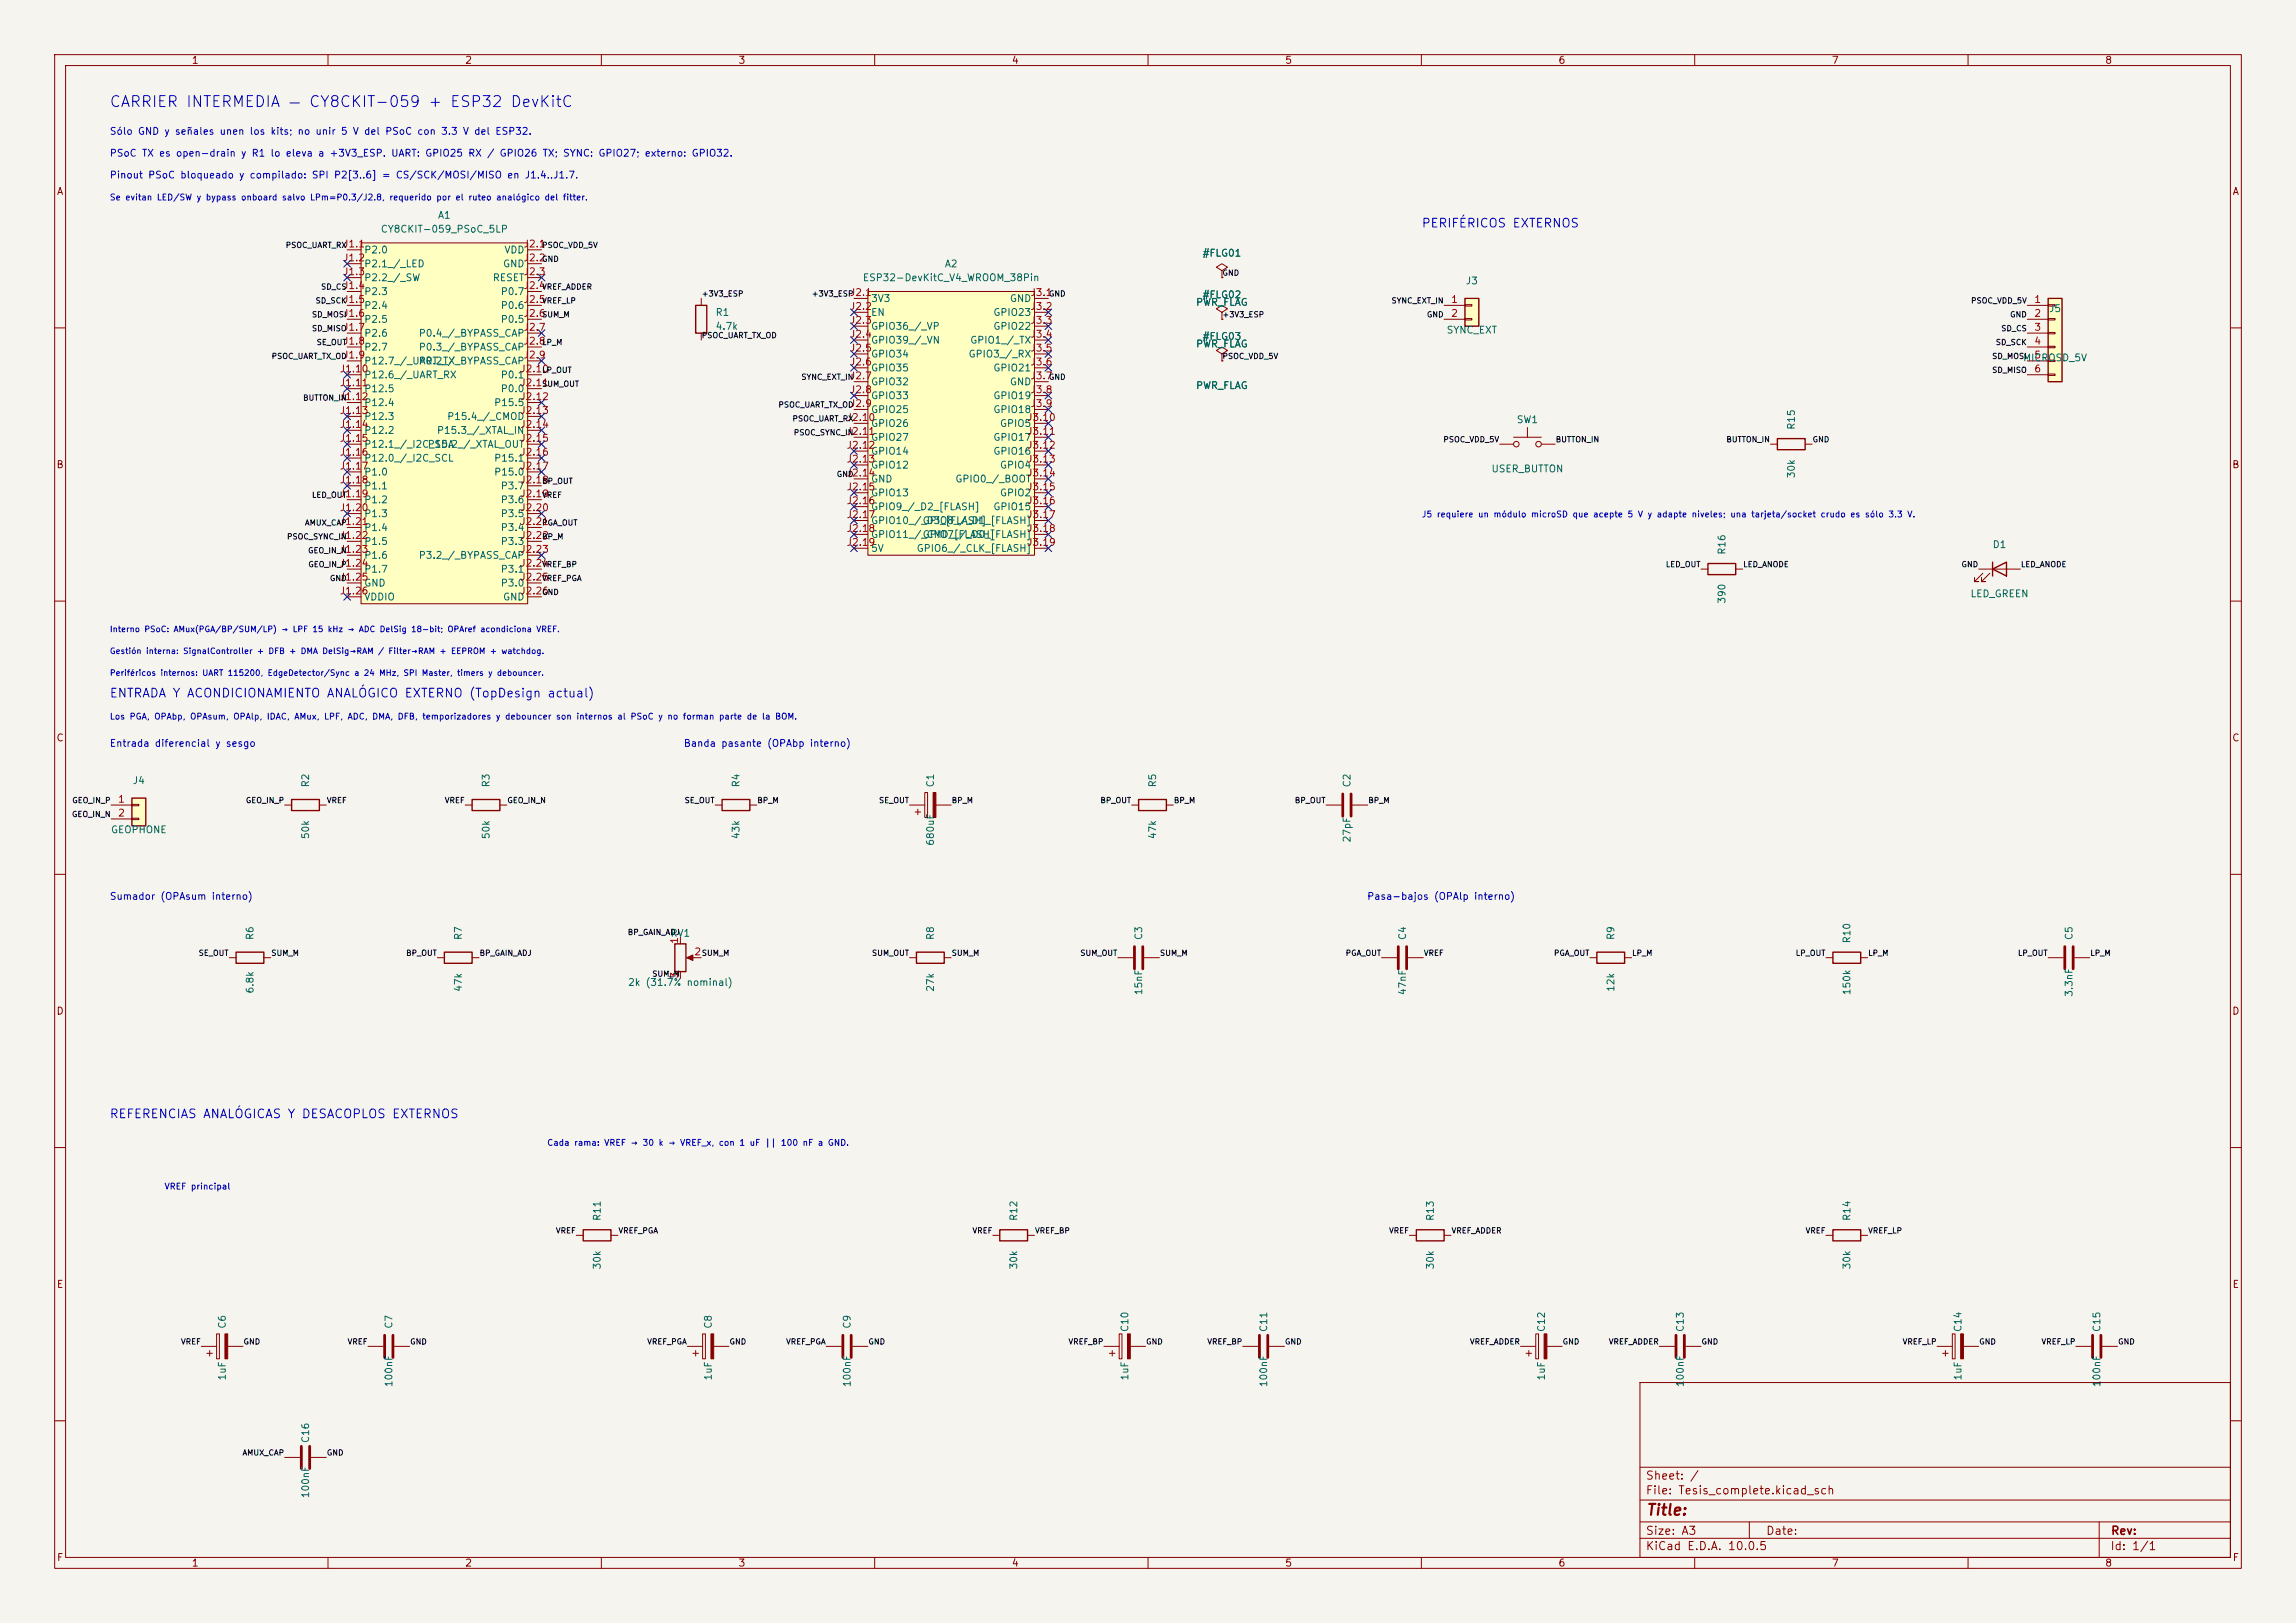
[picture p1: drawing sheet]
<svg xmlns="http://www.w3.org/2000/svg" width="420mm" height="297mm" viewBox="0 0 420 297" stroke-linecap="round" stroke-linejoin="round" font-family="sans-serif">
<defs><g id="words">
<text font-size="2" fill="#0000c2" x="19.9" y="20.1">CARRIER INTERMEDIA — CY8CKIT-059 + ESP32 DevKitC</text>
<text font-size="2" fill="#840000" x="301" y="277.8">Title:</text>
<g font-size="1.6" fill="#0000c2">
<text x="259.9" y="42">PERIFÉRICOS EXTERNOS</text>
<text x="19.9" y="128">ENTRADA Y ACONDICIONAMIENTO ANALÓGICO EXTERNO (TopDesign actual)</text>
<text x="19.9" y="205">REFERENCIAS ANALÓGICAS Y DESACOPLOS EXTERNOS</text>
</g>
<g font-size="1.5" fill="#840000">
<text x="300.9" y="273.8">File: Tesis_complete.kicad_sch</text>
<text x="300.9" y="271.1">Sheet: /</text>
<text x="300.9" y="281.2">Size: A3</text>
<text x="322.9" y="281.2">Date:</text>
<text x="386" y="281.2">Rev:</text>
<text x="300.9" y="284">KiCad E.D.A. 10.0.5</text>
<text x="385.9" y="284">Id: 1/1</text>
</g>
<g font-size="1.3" fill="#840000">
<text x="35" y="12">1</text>
<text x="85" y="12">2</text>
<text x="135" y="12">3</text>
<text x="185" y="12">4</text>
<text x="235" y="12">5</text>
<text x="285" y="12">6</text>
<text x="335" y="12">7</text>
<text x="385" y="12">8</text>
<text x="10.3" y="36">A</text>
<text x="408.3" y="36">A</text>
<text x="10.2" y="86">B</text>
<text x="408.2" y="86">B</text>
<text x="10.2" y="136">C</text>
<text x="408.2" y="136">C</text>
<text x="10.2" y="186">D</text>
<text x="408.2" y="186">D</text>
<text x="10.3" y="236">E</text>
<text x="408.3" y="236">E</text>
<text x="10.3" y="286">F</text>
<text x="35" y="287">1</text>
<text x="85" y="287">2</text>
<text x="135" y="287">3</text>
<text x="185" y="287">4</text>
<text x="235" y="287">5</text>
<text x="285" y="287">6</text>
<text x="335" y="287">7</text>
<text x="385" y="287">8</text>
<text x="408.3" y="286">F</text>
</g>
<g font-size="1.3" fill="#0000c2">
<text x="20" y="25">Sólo GND y señales unen los kits; no unir 5 V del PSoC con 3.3 V del ESP32.</text>
<text x="20" y="29">PSoC TX es open-drain y R1 lo eleva a +3V3_ESP. UART: GPIO25 RX / GPIO26 TX; SYNC: GPIO27; externo: GPIO32.</text>
<text x="20" y="33">Pinout PSoC bloqueado y compilado: SPI P2[3..6] = CS/SCK/MOSI/MISO en J1.4..J1.7.</text>
<text x="20" y="137">Entrada diferencial y sesgo</text>
<text x="125" y="137">Banda pasante (OPAbp interno)</text>
<text x="20" y="165">Sumador (OPAsum interno)</text>
<text x="250" y="165">Pasa-bajos (OPAlp interno)</text>
</g>
<g font-size="1.3" fill="#006464">
<text x="80" y="40.3">A1</text>
<text x="66.5" y="46.7">P2.0</text>
<text x="69.5" y="42.9">CY8CKIT-059_PSoC_5LP</text>
<text x="92.2" y="46.7">VDD</text>
<text x="219.9" y="47.3">#FLG01</text>
<text x="66.5" y="49.2">P2.1_/_LED</text>
<text x="66.5" y="51.8">P2.2_/_SW</text>
<text x="90" y="51.8">RESET</text>
<text x="91.9" y="49.2">GND</text>
<text x="157.7" y="51.8">ESP32-DevKitC_V4_WROOM_38Pin</text>
<text x="172.7" y="49.2">A2</text>
<text x="268" y="52.3">J3</text>
<text x="66.5" y="54.3">P2.3</text>
<text x="66.5" y="56.8">P2.4</text>
<text x="66.5" y="59.4">P2.5</text>
<text x="91.5" y="54.3">P0.7</text>
<text x="91.5" y="56.8">P0.6</text>
<text x="91.5" y="59.4">P0.5</text>
<text x="130.8" y="58.1">R1</text>
<text x="159.2" y="55.6">3V3</text>
<text x="159.2" y="58.1">EN</text>
<text x="181.6" y="58.1">GPIO23</text>
<text x="184.6" y="55.6">GND</text>
<text x="218.7" y="56.3">PWR_FLAG</text>
<text x="219.9" y="54.9">#FLG02</text>
<text x="374.7" y="57.4">J5</text>
<text x="66.5" y="61.9">P2.6</text>
<text x="66.5" y="64.5">P2.7</text>
<text x="76.5" y="61.9">P0.4_/_BYPASS_CAP</text>
<text x="76.5" y="64.5">P0.3_/_BYPASS_CAP</text>
<text x="130.8" y="60.7">4.7k</text>
<text x="159.2" y="60.7">GPIO36_/_VP</text>
<text x="159.2" y="63.2">GPIO39_/_VN</text>
<text x="159.2" y="65.7">GPIO34</text>
<text x="177.1" y="65.7">GPIO3_/_RX</text>
<text x="177.4" y="63.2">GPIO1_/_TX</text>
<text x="181.6" y="60.7">GPIO22</text>
<text x="218.7" y="63.9">PWR_FLAG</text>
<text x="219.9" y="62.5">#FLG03</text>
<text x="264.5" y="61.3">SYNC_EXT</text>
<text x="66.5" y="67">P12.7_/_UART_TX</text>
<text x="66.5" y="69.5">P12.6_/_UART_RX</text>
<text x="76.5" y="67">P0.2_/_BYPASS_CAP</text>
<text x="91.5" y="69.5">P0.1</text>
<text x="159.2" y="68.3">GPIO35</text>
<text x="159.2" y="70.8">GPIO32</text>
<text x="181.6" y="68.3">GPIO21</text>
<text x="184.6" y="70.8">GND</text>
<text x="218.7" y="71.5">PWR_FLAG</text>
<text x="370" y="66.4">MICROSD_5V</text>
<text x="66.5" y="72.1">P12.5</text>
<text x="66.5" y="74.6">P12.4</text>
<text x="66.5" y="77.2">P12.3</text>
<text x="81.7" y="77.2">P15.4_/_CMOD</text>
<text x="90.3" y="74.6">P15.5</text>
<text x="91.5" y="72.1">P0.0</text>
<text x="159.2" y="73.4">GPIO33</text>
<text x="159.2" y="75.9">GPIO25</text>
<text x="181.6" y="73.4">GPIO19</text>
<text x="181.6" y="75.9">GPIO18</text>
<text x="277.3" y="77.7">SW1</text>
<text x="66.5" y="79.7">P12.2</text>
<text x="66.5" y="82.2">P12.1_/_I2C_SDA</text>
<text x="78.1" y="82.2">P15.2_/_XTAL_OUT</text>
<text x="79.8" y="79.7">P15.3_/_XTAL_IN</text>
<text x="159.2" y="78.4">GPIO26</text>
<text x="159.2" y="81">GPIO27</text>
<text x="159.2" y="83.5">GPIO14</text>
<text x="181.6" y="81">GPIO17</text>
<text x="181.6" y="83.5">GPIO16</text>
<text x="182.8" y="78.4">GPIO5</text>
<text x="328.6" y="78.8" transform="rotate(-90 328.6 78.8)">R15</text>
<text x="66.5" y="84.8">P12.0_/_I2C_SCL</text>
<text x="66.5" y="87.3">P1.0</text>
<text x="66.5" y="89.9">P1.1</text>
<text x="90.3" y="84.8">P15.1</text>
<text x="90.3" y="87.3">P15.0</text>
<text x="91.5" y="89.9">P3.7</text>
<text x="159.2" y="86.1">GPIO12</text>
<text x="159.2" y="88.6">GND</text>
<text x="174.6" y="88.6">GPIO0_/_BOOT</text>
<text x="182.8" y="86.1">GPIO4</text>
<text x="272.7" y="86.7">USER_BUTTON</text>
<text x="328.6" y="87.6" transform="rotate(-90 328.6 87.6)">30k</text>
<text x="66.5" y="92.4">P1.2</text>
<text x="66.5" y="94.9">P1.3</text>
<text x="91.5" y="92.4">P3.6</text>
<text x="91.5" y="94.9">P3.5</text>
<text x="159.2" y="91.1">GPIO13</text>
<text x="159.2" y="93.7">GPIO9_/_D2_[FLASH]</text>
<text x="181.6" y="93.7">GPIO15</text>
<text x="182.8" y="91.1">GPIO2</text>
<text x="66.5" y="97.5">P1.4</text>
<text x="66.5" y="100">P1.5</text>
<text x="91.5" y="97.5">P3.4</text>
<text x="91.5" y="100">P3.3</text>
<text x="159.2" y="96.2">GPIO10_/_D3_[FLASH]</text>
<text x="159.2" y="98.8">GPIO11_/_CMD_[FLASH]</text>
<text x="159.2" y="101.3">5V</text>
<text x="167.6" y="101.3">GPIO6_/_CLK_[FLASH]</text>
<text x="168.7" y="96.2">GPIO8_/_D1_[FLASH]</text>
<text x="168.7" y="98.8">GPIO7_/_D0_[FLASH]</text>
<text x="315.9" y="101.6" transform="rotate(-90 315.9 101.6)">R16</text>
<text x="364.4" y="100.6">D1</text>
<text x="66.5" y="102.6">P1.6</text>
<text x="66.5" y="105.1">P1.7</text>
<text x="66.5" y="107.6">GND</text>
<text x="76.5" y="102.6">P3.2_/_BYPASS_CAP</text>
<text x="91.5" y="105.1">P3.1</text>
<text x="91.5" y="107.6">P3.0</text>
<text x="66.5" y="110.2">VDDIO</text>
<text x="91.9" y="110.2">GND</text>
<text x="315.9" y="110.6" transform="rotate(-90 315.9 110.6)">390</text>
<text x="360.3" y="109.6">LED_GREEN</text>
<text x="24.2" y="143.8">J4</text>
<text x="56.8" y="144.2" transform="rotate(-90 56.8 144.2)">R2</text>
<text x="89.9" y="144.2" transform="rotate(-90 89.9 144.2)">R3</text>
<text x="135.6" y="144.2" transform="rotate(-90 135.6 144.2)">R4</text>
<text x="171.1" y="144.2" transform="rotate(-90 171.1 144.2)">C1</text>
<text x="211.8" y="144.2" transform="rotate(-90 211.8 144.2)">R5</text>
<text x="247.3" y="144.2" transform="rotate(-90 247.3 144.2)">C2</text>
<text x="20.2" y="152.8">GEOPHONE</text>
<text x="56.8" y="153.7" transform="rotate(-90 56.8 153.7)">50k</text>
<text x="89.9" y="153.7" transform="rotate(-90 89.9 153.7)">50k</text>
<text x="135.6" y="153.7" transform="rotate(-90 135.6 153.7)">43k</text>
<text x="171.1" y="154.9" transform="rotate(-90 171.1 154.9)">680uF</text>
<text x="211.8" y="153.7" transform="rotate(-90 211.8 153.7)">47k</text>
<text x="247.3" y="154.3" transform="rotate(-90 247.3 154.3)">27pF</text>
<text x="46.7" y="172.1" transform="rotate(-90 46.7 172.1)">R6</text>
<text x="84.8" y="172.1" transform="rotate(-90 84.8 172.1)">R7</text>
<text x="122.5" y="171.7">RV1</text>
<text x="171.1" y="172.1" transform="rotate(-90 171.1 172.1)">R8</text>
<text x="209.2" y="172.1" transform="rotate(-90 209.2 172.1)">C3</text>
<text x="257.5" y="172.1" transform="rotate(-90 257.5 172.1)">C4</text>
<text x="295.6" y="172.1" transform="rotate(-90 295.6 172.1)">R9</text>
<text x="338.8" y="172.7" transform="rotate(-90 338.8 172.7)">R10</text>
<text x="379.4" y="172.1" transform="rotate(-90 379.4 172.1)">C5</text>
<text x="46.7" y="181.9" transform="rotate(-90 46.7 181.9)">6.8k</text>
<text x="84.8" y="181.6" transform="rotate(-90 84.8 181.6)">47k</text>
<text x="114.8" y="180.7">2k (31.7% nominal)</text>
<text x="171.1" y="181.6" transform="rotate(-90 171.1 181.6)">27k</text>
<text x="209.2" y="182.2" transform="rotate(-90 209.2 182.2)">15nF</text>
<text x="257.5" y="182.2" transform="rotate(-90 257.5 182.2)">47nF</text>
<text x="295.6" y="181.6" transform="rotate(-90 295.6 181.6)">12k</text>
<text x="338.8" y="182.2" transform="rotate(-90 338.8 182.2)">150k</text>
<text x="379.4" y="182.5" transform="rotate(-90 379.4 182.5)">3.3nF</text>
<text x="110.2" y="223.5" transform="rotate(-90 110.2 223.5)">R11</text>
<text x="186.4" y="223.5" transform="rotate(-90 186.4 223.5)">R12</text>
<text x="262.6" y="223.5" transform="rotate(-90 262.6 223.5)">R13</text>
<text x="338.8" y="223.5" transform="rotate(-90 338.8 223.5)">R14</text>
<text x="110.2" y="232.4" transform="rotate(-90 110.2 232.4)">30k</text>
<text x="186.4" y="232.4" transform="rotate(-90 186.4 232.4)">30k</text>
<text x="262.6" y="232.4" transform="rotate(-90 262.6 232.4)">30k</text>
<text x="338.8" y="232.4" transform="rotate(-90 338.8 232.4)">30k</text>
<text x="41.6" y="243.2" transform="rotate(-90 41.6 243.2)">C6</text>
<text x="72.1" y="243.2" transform="rotate(-90 72.1 243.2)">C7</text>
<text x="130.5" y="243.2" transform="rotate(-90 130.5 243.2)">C8</text>
<text x="155.9" y="243.2" transform="rotate(-90 155.9 243.2)">C9</text>
<text x="206.7" y="243.9" transform="rotate(-90 206.7 243.9)">C10</text>
<text x="232.1" y="243.9" transform="rotate(-90 232.1 243.9)">C11</text>
<text x="282.9" y="243.9" transform="rotate(-90 282.9 243.9)">C12</text>
<text x="308.3" y="243.9" transform="rotate(-90 308.3 243.9)">C13</text>
<text x="359.1" y="243.9" transform="rotate(-90 359.1 243.9)">C14</text>
<text x="384.5" y="243.9" transform="rotate(-90 384.5 243.9)">C15</text>
<text x="41.6" y="252.7" transform="rotate(-90 41.6 252.7)">1uF</text>
<text x="72.1" y="253.9" transform="rotate(-90 72.1 253.9)">100nF</text>
<text x="130.5" y="252.7" transform="rotate(-90 130.5 252.7)">1uF</text>
<text x="155.9" y="253.9" transform="rotate(-90 155.9 253.9)">100nF</text>
<text x="206.7" y="252.7" transform="rotate(-90 206.7 252.7)">1uF</text>
<text x="232.1" y="253.9" transform="rotate(-90 232.1 253.9)">100nF</text>
<text x="282.9" y="252.7" transform="rotate(-90 282.9 252.7)">1uF</text>
<text x="308.3" y="253.9" transform="rotate(-90 308.3 253.9)">100nF</text>
<text x="359.1" y="252.7" transform="rotate(-90 359.1 252.7)">1uF</text>
<text x="384.5" y="253.9" transform="rotate(-90 384.5 253.9)">100nF</text>
<text x="56.8" y="264.2" transform="rotate(-90 56.8 264.2)">C16</text>
<text x="56.8" y="274.3" transform="rotate(-90 56.8 274.3)">100nF</text>
</g>
<g font-size="1.3" fill="#a90000">
<text x="62.6" y="45.6">J1.1</text>
<text x="95.7" y="45.6">J2.1</text>
<text x="62.6" y="48.1">J1.2</text>
<text x="62.6" y="50.7">J1.3</text>
<text x="62.6" y="53.2">J1.4</text>
<text x="95.7" y="48.1">J2.2</text>
<text x="95.7" y="50.7">J2.3</text>
<text x="95.7" y="53.2">J2.4</text>
<text x="62.6" y="55.7">J1.5</text>
<text x="62.6" y="58.3">J1.6</text>
<text x="95.7" y="55.7">J2.5</text>
<text x="95.7" y="58.3">J2.6</text>
<text x="155.4" y="54.5">J2.1</text>
<text x="155.4" y="57">J2.2</text>
<text x="155.4" y="59.6">J2.3</text>
<text x="188.4" y="54.5">J3.1</text>
<text x="188.4" y="57">J3.2</text>
<text x="188.4" y="59.6">J3.3</text>
<text x="265.3" y="55.7">1</text>
<text x="265.3" y="58.3">2</text>
<text x="372" y="55.7">1</text>
<text x="372" y="58.3">2</text>
<text x="62.6" y="60.8">J1.7</text>
<text x="62.6" y="63.4">J1.8</text>
<text x="62.6" y="65.9">J1.9</text>
<text x="95.7" y="60.8">J2.7</text>
<text x="95.7" y="63.4">J2.8</text>
<text x="95.7" y="65.9">J2.9</text>
<text x="155.4" y="62.1">J2.4</text>
<text x="155.4" y="64.6">J2.5</text>
<text x="188.4" y="62.1">J3.4</text>
<text x="188.4" y="64.6">J3.5</text>
<text x="372" y="60.8">3</text>
<text x="372" y="63.4">4</text>
<text x="372" y="65.9">5</text>
<text x="62" y="68.4">J1.10</text>
<text x="62" y="71">J1.11</text>
<text x="95.1" y="68.4">J2.10</text>
<text x="95.1" y="71">J2.11</text>
<text x="155.4" y="67.2">J2.6</text>
<text x="155.4" y="69.7">J2.7</text>
<text x="188.4" y="67.2">J3.6</text>
<text x="188.4" y="69.7">J3.7</text>
<text x="372" y="68.4">6</text>
<text x="62" y="73.5">J1.12</text>
<text x="62" y="76.1">J1.13</text>
<text x="95.1" y="73.5">J2.12</text>
<text x="95.1" y="76.1">J2.13</text>
<text x="154.8" y="77.3">J2.10</text>
<text x="155.4" y="72.3">J2.8</text>
<text x="155.4" y="74.8">J2.9</text>
<text x="187.8" y="77.3">J3.10</text>
<text x="188.4" y="72.3">J3.8</text>
<text x="188.4" y="74.8">J3.9</text>
<text x="62" y="78.6">J1.14</text>
<text x="62" y="81.1">J1.15</text>
<text x="62" y="83.7">J1.16</text>
<text x="95.1" y="78.6">J2.14</text>
<text x="95.1" y="81.1">J2.15</text>
<text x="95.1" y="83.7">J2.16</text>
<text x="154.8" y="79.9">J2.11</text>
<text x="154.8" y="82.4">J2.12</text>
<text x="187.8" y="79.9">J3.11</text>
<text x="187.8" y="82.4">J3.12</text>
<text x="62" y="86.2">J1.17</text>
<text x="62" y="88.8">J1.18</text>
<text x="95.1" y="86.2">J2.17</text>
<text x="95.1" y="88.8">J2.18</text>
<text x="154.8" y="85">J2.13</text>
<text x="154.8" y="87.5">J2.14</text>
<text x="187.8" y="85">J3.13</text>
<text x="187.8" y="87.5">J3.14</text>
<text x="62" y="91.3">J1.19</text>
<text x="62" y="93.8">J1.20</text>
<text x="95.1" y="91.3">J2.19</text>
<text x="95.1" y="93.8">J2.20</text>
<text x="154.8" y="90">J2.15</text>
<text x="154.8" y="92.6">J2.16</text>
<text x="154.8" y="95.1">J2.17</text>
<text x="187.8" y="90">J3.15</text>
<text x="187.8" y="92.6">J3.16</text>
<text x="187.8" y="95.1">J3.17</text>
<text x="62" y="96.4">J1.21</text>
<text x="62" y="98.9">J1.22</text>
<text x="62" y="101.5">J1.23</text>
<text x="95.1" y="96.4">J2.21</text>
<text x="95.1" y="98.9">J2.22</text>
<text x="95.1" y="101.5">J2.23</text>
<text x="154.8" y="97.7">J2.18</text>
<text x="154.8" y="100.2">J2.19</text>
<text x="187.8" y="97.7">J3.18</text>
<text x="187.8" y="100.2">J3.19</text>
<text x="62" y="104">J1.24</text>
<text x="62" y="106.5">J1.25</text>
<text x="95.1" y="104">J2.24</text>
<text x="95.1" y="106.5">J2.25</text>
<text x="62" y="109.1">J1.26</text>
<text x="95.1" y="109.1">J2.26</text>
<text x="21.5" y="147.2">1</text>
<text x="21.5" y="149.7">2</text>
<text x="124.3" y="172.8" transform="rotate(-90 124.3 172.8)">1</text>
<text x="124.3" y="179.2" transform="rotate(-90 124.3 179.2)">3</text>
<text x="126.9" y="175.1">2</text>
</g>
<g font-size="1.1" fill="#0000c2">
<text x="20" y="36.9">Se evitan LED/SW y bypass onboard salvo LPm=P0.3/J2.8, requerido por el ruteo analógico del fitter.</text>
<text x="260" y="94.9">J5 requiere un módulo microSD que acepte 5 V y adapte niveles; una tarjeta/socket crudo es sólo 3.3 V.</text>
<text x="20" y="115.9">Interno PSoC: AMux(PGA/BP/SUM/LP) → LPF 15 kHz → ADC DelSig 18-bit; OPAref acondiciona VREF.</text>
<text x="20" y="119.9">Gestión interna: SignalController + DFB + DMA DelSig→RAM / Filter→RAM + EEPROM + watchdog.</text>
<text x="20" y="123.9">Periféricos internos: UART 115200, EdgeDetector/Sync a 24 MHz, SPI Master, timers y debouncer.</text>
<text x="20" y="131.9">Los PGA, OPAbp, OPAsum, OPAlp, IDAC, AMux, LPF, ADC, DMA, DFB, temporizadores y debouncer son internos al PSoC y no forman parte de la BOM.</text>
<text x="100" y="209.9">Cada rama: VREF → 30 k → VREF_x, con 1 uF || 100 nF a GND.</text>
<text x="30" y="217.9">VREF principal</text>
</g>
<g font-size="1" fill="#0f0f0f">
<text x="52.2" y="45.6">PSOC_UART_RX</text>
<text x="99.1" y="45.6">PSOC_VDD_5V</text>
<text x="58.6" y="53.2">SD_CS</text>
<text x="99.1" y="53.2">VREF_ADDER</text>
<text x="99.1" y="48.2">GND</text>
<text x="223.5" y="50.7">GND</text>
<text x="57" y="58.3">SD_MOSI</text>
<text x="57.6" y="55.8">SD_SCK</text>
<text x="99.1" y="55.8">VREF_LP</text>
<text x="99.1" y="58.3">SUM_M</text>
<text x="128.3" y="54.5">+3V3_ESP</text>
<text x="148.4" y="54.5">+3V3_ESP</text>
<text x="191.8" y="54.5">GND</text>
<text x="223.5" y="58.3">+3V3_ESP</text>
<text x="254.4" y="55.8">SYNC_EXT_IN</text>
<text x="260.9" y="58.3">GND</text>
<text x="360.4" y="55.8">PSOC_VDD_5V</text>
<text x="367.6" y="58.3">GND</text>
<text x="49.6" y="65.9">PSOC_UART_TX_OD</text>
<text x="57" y="60.9">SD_MISO</text>
<text x="57.8" y="63.4">SE_OUT</text>
<text x="99.1" y="63.4">LP_M</text>
<text x="128.3" y="62.1">PSOC_UART_TX_OD</text>
<text x="223.5" y="65.9">PSOC_VDD_5V</text>
<text x="364.3" y="65.9">SD_MOSI</text>
<text x="365" y="63.4">SD_SCK</text>
<text x="366" y="60.9">SD_CS</text>
<text x="99.1" y="68.5">LP_OUT</text>
<text x="99.1" y="71">SUM_OUT</text>
<text x="146.5" y="69.7">SYNC_EXT_IN</text>
<text x="191.8" y="69.7">GND</text>
<text x="364.3" y="68.5">SD_MISO</text>
<text x="55.3" y="73.6">BUTTON_IN</text>
<text x="142.3" y="74.8">PSOC_UART_TX_OD</text>
<text x="144.9" y="77.4">PSOC_UART_RX</text>
<text x="145.1" y="79.9">PSOC_SYNC_IN</text>
<text x="263.9" y="81.2">PSOC_VDD_5V</text>
<text x="284.5" y="81.2">BUTTON_IN</text>
<text x="315.7" y="81.2">BUTTON_IN</text>
<text x="331.5" y="81.2">GND</text>
<text x="99.1" y="88.8">BP_OUT</text>
<text x="153" y="87.5">GND</text>
<text x="57" y="91.3">LED_OUT</text>
<text x="99.1" y="91.3">VREF</text>
<text x="52.4" y="99">PSOC_SYNC_IN</text>
<text x="55.7" y="96.4">AMUX_CAP</text>
<text x="56.3" y="101.5">GEO_IN_N</text>
<text x="99.1" y="96.4">PGA_OUT</text>
<text x="99.1" y="99">BP_M</text>
<text x="56.3" y="104">GEO_IN_P</text>
<text x="60.3" y="106.6">GND</text>
<text x="99.1" y="104">VREF_BP</text>
<text x="99.1" y="106.6">VREF_PGA</text>
<text x="304.6" y="104">LED_OUT</text>
<text x="318.8" y="104">LED_ANODE</text>
<text x="358.7" y="104">GND</text>
<text x="369.6" y="104">LED_ANODE</text>
<text x="99.1" y="109.1">GND</text>
<text x="13.1" y="149.8">GEO_IN_N</text>
<text x="13.1" y="147.2">GEO_IN_P</text>
<text x="44.9" y="147.2">GEO_IN_P</text>
<text x="59.7" y="147.2">VREF</text>
<text x="81.3" y="147.2">VREF</text>
<text x="92.7" y="147.2">GEO_IN_N</text>
<text x="125.1" y="147.2">SE_OUT</text>
<text x="138.4" y="147.2">BP_M</text>
<text x="160.7" y="147.2">SE_OUT</text>
<text x="174" y="147.2">BP_M</text>
<text x="201.2" y="147.2">BP_OUT</text>
<text x="214.6" y="147.2">BP_M</text>
<text x="236.8" y="147.2">BP_OUT</text>
<text x="250.2" y="147.2">BP_M</text>
<text x="114.7" y="171.3">BP_GAIN_ADJ</text>
<text x="36.2" y="175.2">SE_OUT</text>
<text x="49.5" y="175.2">SUM_M</text>
<text x="74.2" y="175.2">BP_OUT</text>
<text x="87.6" y="175.2">BP_GAIN_ADJ</text>
<text x="119.2" y="179">SUM_M</text>
<text x="128.3" y="175.2">SUM_M</text>
<text x="159.4" y="175.2">SUM_OUT</text>
<text x="174" y="175.2">SUM_M</text>
<text x="197.5" y="175.2">SUM_OUT</text>
<text x="212.1" y="175.2">SUM_M</text>
<text x="246.1" y="175.2">PGA_OUT</text>
<text x="260.4" y="175.2">VREF</text>
<text x="284.2" y="175.2">PGA_OUT</text>
<text x="298.5" y="175.2">LP_M</text>
<text x="328.4" y="175.2">LP_OUT</text>
<text x="341.6" y="175.2">LP_M</text>
<text x="369" y="175.2">LP_OUT</text>
<text x="382.3" y="175.2">LP_M</text>
<text x="101.6" y="226">VREF</text>
<text x="113" y="226">VREF_PGA</text>
<text x="177.8" y="226">VREF</text>
<text x="189.2" y="226">VREF_BP</text>
<text x="254" y="226">VREF</text>
<text x="265.4" y="226">VREF_ADDER</text>
<text x="330.2" y="226">VREF</text>
<text x="341.6" y="226">VREF_LP</text>
<text x="33" y="246.3">VREF</text>
<text x="44.5" y="246.3">GND</text>
<text x="63.5" y="246.3">VREF</text>
<text x="74.9" y="246.3">GND</text>
<text x="118.3" y="246.3">VREF_PGA</text>
<text x="133.4" y="246.3">GND</text>
<text x="143.7" y="246.3">VREF_PGA</text>
<text x="158.8" y="246.3">GND</text>
<text x="195.3" y="246.3">VREF_BP</text>
<text x="209.6" y="246.3">GND</text>
<text x="220.7" y="246.3">VREF_BP</text>
<text x="235" y="246.3">GND</text>
<text x="268.8" y="246.3">VREF_ADDER</text>
<text x="285.8" y="246.3">GND</text>
<text x="294.2" y="246.3">VREF_ADDER</text>
<text x="311.2" y="246.3">GND</text>
<text x="347.9" y="246.3">VREF_LP</text>
<text x="362" y="246.3">GND</text>
<text x="373.3" y="246.3">VREF_LP</text>
<text x="387.4" y="246.3">GND</text>
<text x="44.3" y="266.6">AMUX_CAP</text>
<text x="59.7" y="266.6">GND</text>
</g>
</g></defs>
<path d="M0 0h420v297h-420z" fill="#f5f4ef" stroke="#f5f4ef" stroke-width=".18"/>
<g fill="none" stroke="#840000" stroke-width=".18">
<path d="M10 10h400v277h-400zM12 12h396v273h-396zM60 10v2M110 10v2M160 10v2M210 10v2M260 10v2M310 10v2M360 10v2M10 60h2M223.5 64.8l1-.7-1-.6-1 .6 1 .7v1.2M223.5 66h.1"/>
<path d="M408 60h2M10 110h2M408 110h2M10 160h2M408 160h2M290.8 175.3h1.3M297.2 175.3h1.2M334 175.3h1.3M340.4 175.3h1.2M10 210h2M408 210h2M334 226.1h1.3"/>
<path d="M340.4 226.1h1.2M300 253h108v32h-108zM10 260h2M300 278.5h108M300 274.5h108M300 268.5h108M320 278.5v3M384 278.5v6.5M408 260h2M60 285v2M110 285v2M160 285v2"/>
<path d="M210 285v2M260 285v2M300 281.5h108M310 285v2M360 285v2"/>
</g>
<path d="M292.1 174.2h5.1v2.1h-5.1zM335.3 174.2h5.1v2.1h-5.1zM335.3 225h5.1v2.1h-5.1z" fill="none" stroke="#840000" stroke-width=".25"/>
<path d="M24.1 146.1h2.6v5h-2.6z" fill="#ffffc2"/>
<path d="M24.1 146.1h2.6v5h-2.6zM53.3 146.3h5.1v2h-5.1zM106.7 225h5.1v2.1h-5.1zM259.1 225h5.1v2.1h-5.1z" fill="none" stroke="#840000" stroke-width=".25"/>
<g fill="none" stroke="#840000" stroke-width=".18">
<path d="M20.3 147.3h3.8M20.3 149.9h3.8M24.1 147.2h1.3v.2h-1.3zM24.1 149.7h1.3v.3h-1.3zM52.1 147.3h1.2M58.4 147.3h1.3M204.5 175.3h2.8M209.3 175.3h2.8M252.7 175.3h2.8M257.6 175.3h2.7M105.4 226.1h1.3M111.8 226.1h1.2"/>
<path d="M257.8 226.1h1.3M264.2 226.1h1.2M125.7 246.4h2.8M126.7 247.6h1.1M127.3 247.1v1.1M128.5 244.1h.5v4.6h-.5zM130.6 246.4h2.7M201.9 246.4h2.8M202.9 247.6h1.1M203.5 247.1v1.1M204.7 244.1h.5v4.6h-.5zM206.8 246.4h2.7"/>
<path d="M227.3 246.4h2.8M232.2 246.4h2.7M278.1 246.4h2.8M279.1 247.6h1.1M279.7 247.1v1.1M280.9 244.1h.5v4.6h-.5zM283 246.4h2.7M303.5 246.4h2.8M308.4 246.4h2.7"/>
</g>
<path d="M207.5 173.2v4.1M209 173.2v4.1M255.8 173.2v4.1M257.3 173.2v4.1M230.4 244.3v4.1M231.9 244.3v4.1M306.6 244.3v4.1M308.1 244.3v4.1" fill="none" stroke="#840000" stroke-width=".51"/>
<g fill="#840000" stroke="#840000" stroke-width=".18">
<path d="M206.2 244.1h.6v4.6h-.6z"/>
<path d="M282.4 244.1h.6v4.6h-.6z"/>
<path d="M130 244.1h.6v4.6h-.6z"/>
</g>
<path d="M374.6 54.6h2.6v15.3h-2.6z" fill="#ffffc2"/>
<path d="M374.6 54.6h2.6v15.3h-2.6zM132.1 146.3h5.1v2h-5.1zM208.3 146.3h5.1v2h-5.1zM123.4 172.7h2.1v5.1h-2.1zM167.6 174.2h5.1v2.1h-5.1z" fill="none" stroke="#840000" stroke-width=".25"/>
<g fill="none" stroke="#840000" stroke-width=".18">
<path d="M370.8 55.9h3.8M370.8 58.4h3.8M374.6 55.8h1.3v.2h-1.3zM374.6 58.3h1.3v.2h-1.3zM370.8 61h3.8M370.8 63.5h3.8M370.8 66h3.8M370.8 68.6h3.8M374.6 60.8h1.3v.3h-1.3zM374.6 63.4h1.3v.2h-1.3zM374.6 65.9h1.3v.3h-1.3zM374.6 68.5h1.3v.2h-1.3z"/>
<path d="M130.8 147.3h1.3M137.2 147.3h1.2M207 147.3h1.3M213.4 147.3h1.2M124.5 171.5v1.2M124.5 177.8v1.3M126 175.3h2.3M166.4 175.3h1.2M172.7 175.3h1.3M151.1 246.4h2.8M156 246.4h2.7"/>
</g>
<path d="M125.6 175.3l1.1-.5v1z" fill="#840000" stroke="#840000" stroke-width=".18"/>
<path d="M154.2 244.3v4.1M155.7 244.3v4.1" fill="none" stroke="#840000" stroke-width=".51"/>
<path d="M158.7 53.3h30.5v48.3h-30.5z" fill="#ffffc2"/>
<g fill="none" stroke="#840000" stroke-width=".18">
<path d="M156.2 54.6h2.5M156.2 57.2h2.5M156.2 59.7h2.5M158.7 53.3h30.5v48.3h-30.5zM189.2 54.6h2.6M189.2 57.2h2.6M189.2 59.7h2.6M156.2 62.2h2.5M156.2 64.8h2.5M156.2 67.3h2.5M156.2 69.9h2.5M156.2 72.4h2.5"/>
<path d="M156.2 74.9h2.5M156.2 77.5h2.5M189.2 62.2h2.6M189.2 64.8h2.6M189.2 67.3h2.6M189.2 69.9h2.6M189.2 72.4h2.6M189.2 74.9h2.6M189.2 77.5h2.6M279.4 78.2v1.8M156.2 80h2.5M156.2 82.6h2.5"/>
<path d="M156.2 85.1h2.5M156.2 87.6h2.5M156.2 90.2h2.5M156.2 92.7h2.5M156.2 95.3h2.5M156.2 97.8h2.5M189.2 80h2.6M189.2 82.6h2.6M189.2 85.1h2.6M189.2 87.6h2.6M189.2 90.2h2.6M189.2 92.7h2.6"/>
<path d="M189.2 95.3h2.6M189.2 97.8h2.6M274.3 81.3h2.6M276.9 80h5M281.9 81.3h2.6M323.8 81.3h1.3M330.2 81.3h1.3M156.2 100.3h2.5M189.2 100.3h2.6M311.1 104.1h1.3M317.5 104.1h1.3M85.1 147.3h1.3"/>
<path d="M91.4 147.3h1.3M41.9 175.3h1.3M48.3 175.3h1.2M80 175.3h1.3M86.4 175.3h1.2"/>
<circle cx="277.4" cy="81.3" r=".51"/>
<circle cx="281.4" cy="81.3" r=".51"/>
</g>
<path d="M325.1 80.3h5.1v2h-5.1zM312.4 103.1h5.1v2.1h-5.1zM86.4 146.3h5v2h-5zM43.2 174.2h5.1v2.1h-5.1zM81.3 174.2h5.1v2.1h-5.1z" fill="none" stroke="#840000" stroke-width=".25"/>
<path d="M268 54.6h2.5v5.1h-2.5z" fill="#ffffc2"/>
<path d="M127.3 55.9h2v5.1h-2zM268 54.6h2.5v5.1h-2.5zM364.5 104.1l2.5-1.2v2.5zM364.5 102.9v2.5M182.9 225h5.1v2.1h-5.1z" fill="none" stroke="#840000" stroke-width=".25"/>
<g fill="none" stroke="#840000" stroke-width=".18">
<path d="M128.3 54.6v1.3M223.5 57.2l1-.7-1-.6-1 .6 1 .7v1.2M223.5 58.4h.1M223.5 49.5l1-.6-1-.6-1 .6 1 .6v1.3M223.5 50.8h.1M264.2 55.9h3.8M264.2 58.4h3.8M268 55.8h1.2v.2h-1.2zM268 58.3h1.2v.2h-1.2zM128.3 61v1.2M361.9 104.1h7.7M362.7 104.9l-1.5 1.5h.7h-.7v-.7"/>
<path d="M364 104.9l-1.5 1.5h.7h-.7v-.7M166.4 147.3h2.8M167.4 148.6h1M167.9 148.1v1M169.2 145h.5v4.6h-.5zM171.2 147.3h2.8M242.6 147.3h2.8M247.4 147.3h2.8M374.6 175.3h2.8M379.5 175.3h2.8M181.6 226.1h1.3M188 226.1h1.2"/>
<path d="M36.8 246.4h2.8M37.8 247.6h1.1M38.4 247.1v1.1M39.6 244.1h.5v4.6h-.5zM41.7 246.4h2.7M67.3 246.4h2.8M72.1 246.4h2.8M52.1 266.7h2.8M56.9 266.7h2.8"/>
</g>
<g fill="#840000" stroke="#840000" stroke-width=".18">
<path d="M170.7 145h.5v4.6h-.5z"/>
<path d="M41.1 244.1h.6v4.6h-.6z"/>
</g>
<path d="M245.6 145.3v4.1M247.1 145.3v4.1M377.7 173.2v4.1M379.2 173.2v4.1M70.4 244.3v4.1M71.9 244.3v4.1M55.1 264.7v4M56.6 264.7v4" fill="none" stroke="#840000" stroke-width=".51"/>
<path d="M66 44.5h30.5v66h-30.5z" fill="#ffffc2"/>
<g fill="none" stroke="#840000" stroke-width=".18">
<path d="M63.5 45.7h2.5M63.5 48.3h2.5M63.5 50.8h2.5M63.5 53.3h2.5M63.5 55.9h2.5M63.5 58.4h2.5M66 44.5h30.5v66h-30.5zM96.5 45.7h2.6M96.5 48.3h2.6M96.5 50.8h2.6M96.5 53.3h2.6M96.5 55.9h2.6"/>
<path d="M96.5 58.4h2.6M223.5 50.8h.1M223.5 58.4h.1M63.5 61h2.5M63.5 63.5h2.5M63.5 66h2.5M63.5 68.6h2.5M63.5 71.1h2.5M63.5 73.7h2.5M63.5 76.2h2.5M63.5 78.7h2.5M96.5 61h2.6"/>
<path d="M96.5 63.5h2.6M96.5 66h2.6M96.5 68.6h2.6M96.5 71.1h2.6M96.5 73.7h2.6M96.5 76.2h2.6M96.5 78.7h2.6M223.5 66h.1M63.5 81.3h2.5M63.5 83.8h2.5M63.5 86.4h2.5M63.5 88.9h2.5"/>
<path d="M63.5 91.4h2.5M63.5 94h2.5M63.5 96.5h2.5M63.5 99.1h2.5M96.5 81.3h2.6M96.5 83.8h2.6M96.5 86.4h2.6M96.5 88.9h2.6M96.5 91.4h2.6M96.5 94h2.6M96.5 96.5h2.6M96.5 99.1h2.6"/>
<path d="M63.5 101.6h2.5M63.5 104.1h2.5M63.5 106.7h2.5M63.5 109.2h2.5M96.5 101.6h2.6M96.5 104.1h2.6M96.5 106.7h2.6M96.5 109.2h2.6M354.3 246.4h2.8M355.3 247.6h1.1M355.9 247.1v1.1M357.1 244.1h.5v4.6h-.5z"/>
<path d="M359.2 246.4h2.7M379.7 246.4h2.8M384.6 246.4h2.7"/>
</g>
<path d="M382.8 244.3v4.1M384.3 244.3v4.1" fill="none" stroke="#840000" stroke-width=".51"/>
<path d="M358.6 244.1h.6v4.6h-.6z" fill="#840000" stroke="#840000" stroke-width=".18"/>
<g fill="none" stroke="#000084" stroke-width=".18">
<path d="M62.9 47.7l1.2 1.2M62.9 50.2l1.2 1.2M64.1 47.7l-1.2 1.2M64.1 50.2l-1.2 1.2M98.5 50.2l1.2 1.2M99.7 50.2l-1.2 1.2M155.6 56.5l1.2 1.3M155.6 59.1l1.2 1.2M156.8 56.5l-1.2 1.3M156.8 59.1l-1.2 1.2M191.2 56.5l1.2 1.3M191.2 59.1l1.2 1.2"/>
<path d="M192.4 56.5l-1.2 1.3M192.4 59.1l-1.2 1.2M62.9 68l1.2 1.2M62.9 70.5l1.2 1.2M62.9 75.6l1.2 1.2M62.9 78.1l1.2 1.2M64.1 68l-1.2 1.2M64.1 70.5l-1.2 1.2M64.1 75.6l-1.2 1.2M64.1 78.1l-1.2 1.2M98.5 60.4l1.2 1.2M98.5 65.4l1.2 1.2"/>
<path d="M98.5 73.1l1.2 1.2M98.5 75.6l1.2 1.2M98.5 78.1l1.2 1.2M99.7 60.4l-1.2 1.2M99.7 65.4l-1.2 1.2M99.7 73.1l-1.2 1.2M99.7 75.6l-1.2 1.2M99.7 78.1l-1.2 1.2M155.6 61.6l1.2 1.2M155.6 66.7l1.2 1.2M155.6 71.8l1.2 1.2M155.6 64.2l1.2 1.2"/>
<path d="M156.8 61.6l-1.2 1.2M156.8 66.7l-1.2 1.2M156.8 71.8l-1.2 1.2M156.8 64.2l-1.2 1.2M191.2 64.2l1.2 1.2M191.2 66.7l1.2 1.2M191.2 71.8l1.2 1.2M191.2 74.3l1.2 1.2M191.2 76.9l1.2 1.2M191.2 79.4l1.2 1.2M191.2 61.6l1.2 1.2M192.4 64.2l-1.2 1.2"/>
<path d="M192.4 66.7l-1.2 1.2M192.4 71.8l-1.2 1.2M192.4 74.3l-1.2 1.2M192.4 61.6l-1.2 1.2M192.4 76.9l-1.2 1.2M192.4 79.4l-1.2 1.2M62.9 88.3l1.2 1.2M62.9 85.8l1.2 1.2M62.9 83.2l1.2 1.2M62.9 80.7l1.2 1.2M62.9 93.4l1.2 1.2M64.1 85.8l-1.2 1.2"/>
<path d="M64.1 88.3l-1.2 1.2M64.1 83.2l-1.2 1.2M64.1 80.7l-1.2 1.2M64.1 93.4l-1.2 1.2M98.5 93.4l1.2 1.2M98.5 85.8l1.2 1.2M98.5 83.2l1.2 1.2M98.5 80.7l1.2 1.2M99.7 93.4l-1.2 1.2M99.7 85.8l-1.2 1.2M99.7 83.2l-1.2 1.2M99.7 80.7l-1.2 1.2"/>
<path d="M155.6 84.5l1.2 1.2M155.6 89.6l1.2 1.2M155.6 94.6l1.2 1.3M155.6 92.1l1.2 1.2M155.6 81.9l1.2 1.3M155.6 97.2l1.2 1.2M155.6 99.7l1.2 1.2M156.8 84.5l-1.2 1.2M156.8 89.6l-1.2 1.2M156.8 94.6l-1.2 1.3M156.8 92.1l-1.2 1.2M156.8 99.7l-1.2 1.2"/>
<path d="M156.8 81.9l-1.2 1.3M156.8 97.2l-1.2 1.2M191.2 81.9l1.2 1.3M191.2 84.5l1.2 1.2M191.2 87l1.2 1.2M191.2 89.6l1.2 1.2M191.2 92.1l1.2 1.2M191.2 94.6l1.2 1.3M191.2 97.2l1.2 1.2M191.2 99.7l1.2 1.2M192.4 81.9l-1.2 1.3M192.4 84.5l-1.2 1.2"/>
<path d="M192.4 87l-1.2 1.2M192.4 89.6l-1.2 1.2M192.4 92.1l-1.2 1.2M192.4 94.6l-1.2 1.3M192.4 97.2l-1.2 1.2M192.4 99.7l-1.2 1.2M62.9 108.6l1.2 1.2M64.1 108.6l-1.2 1.2M98.5 101l1.2 1.2M99.7 101l-1.2 1.2"/>
</g>
<use href="#words"/>
</svg>
